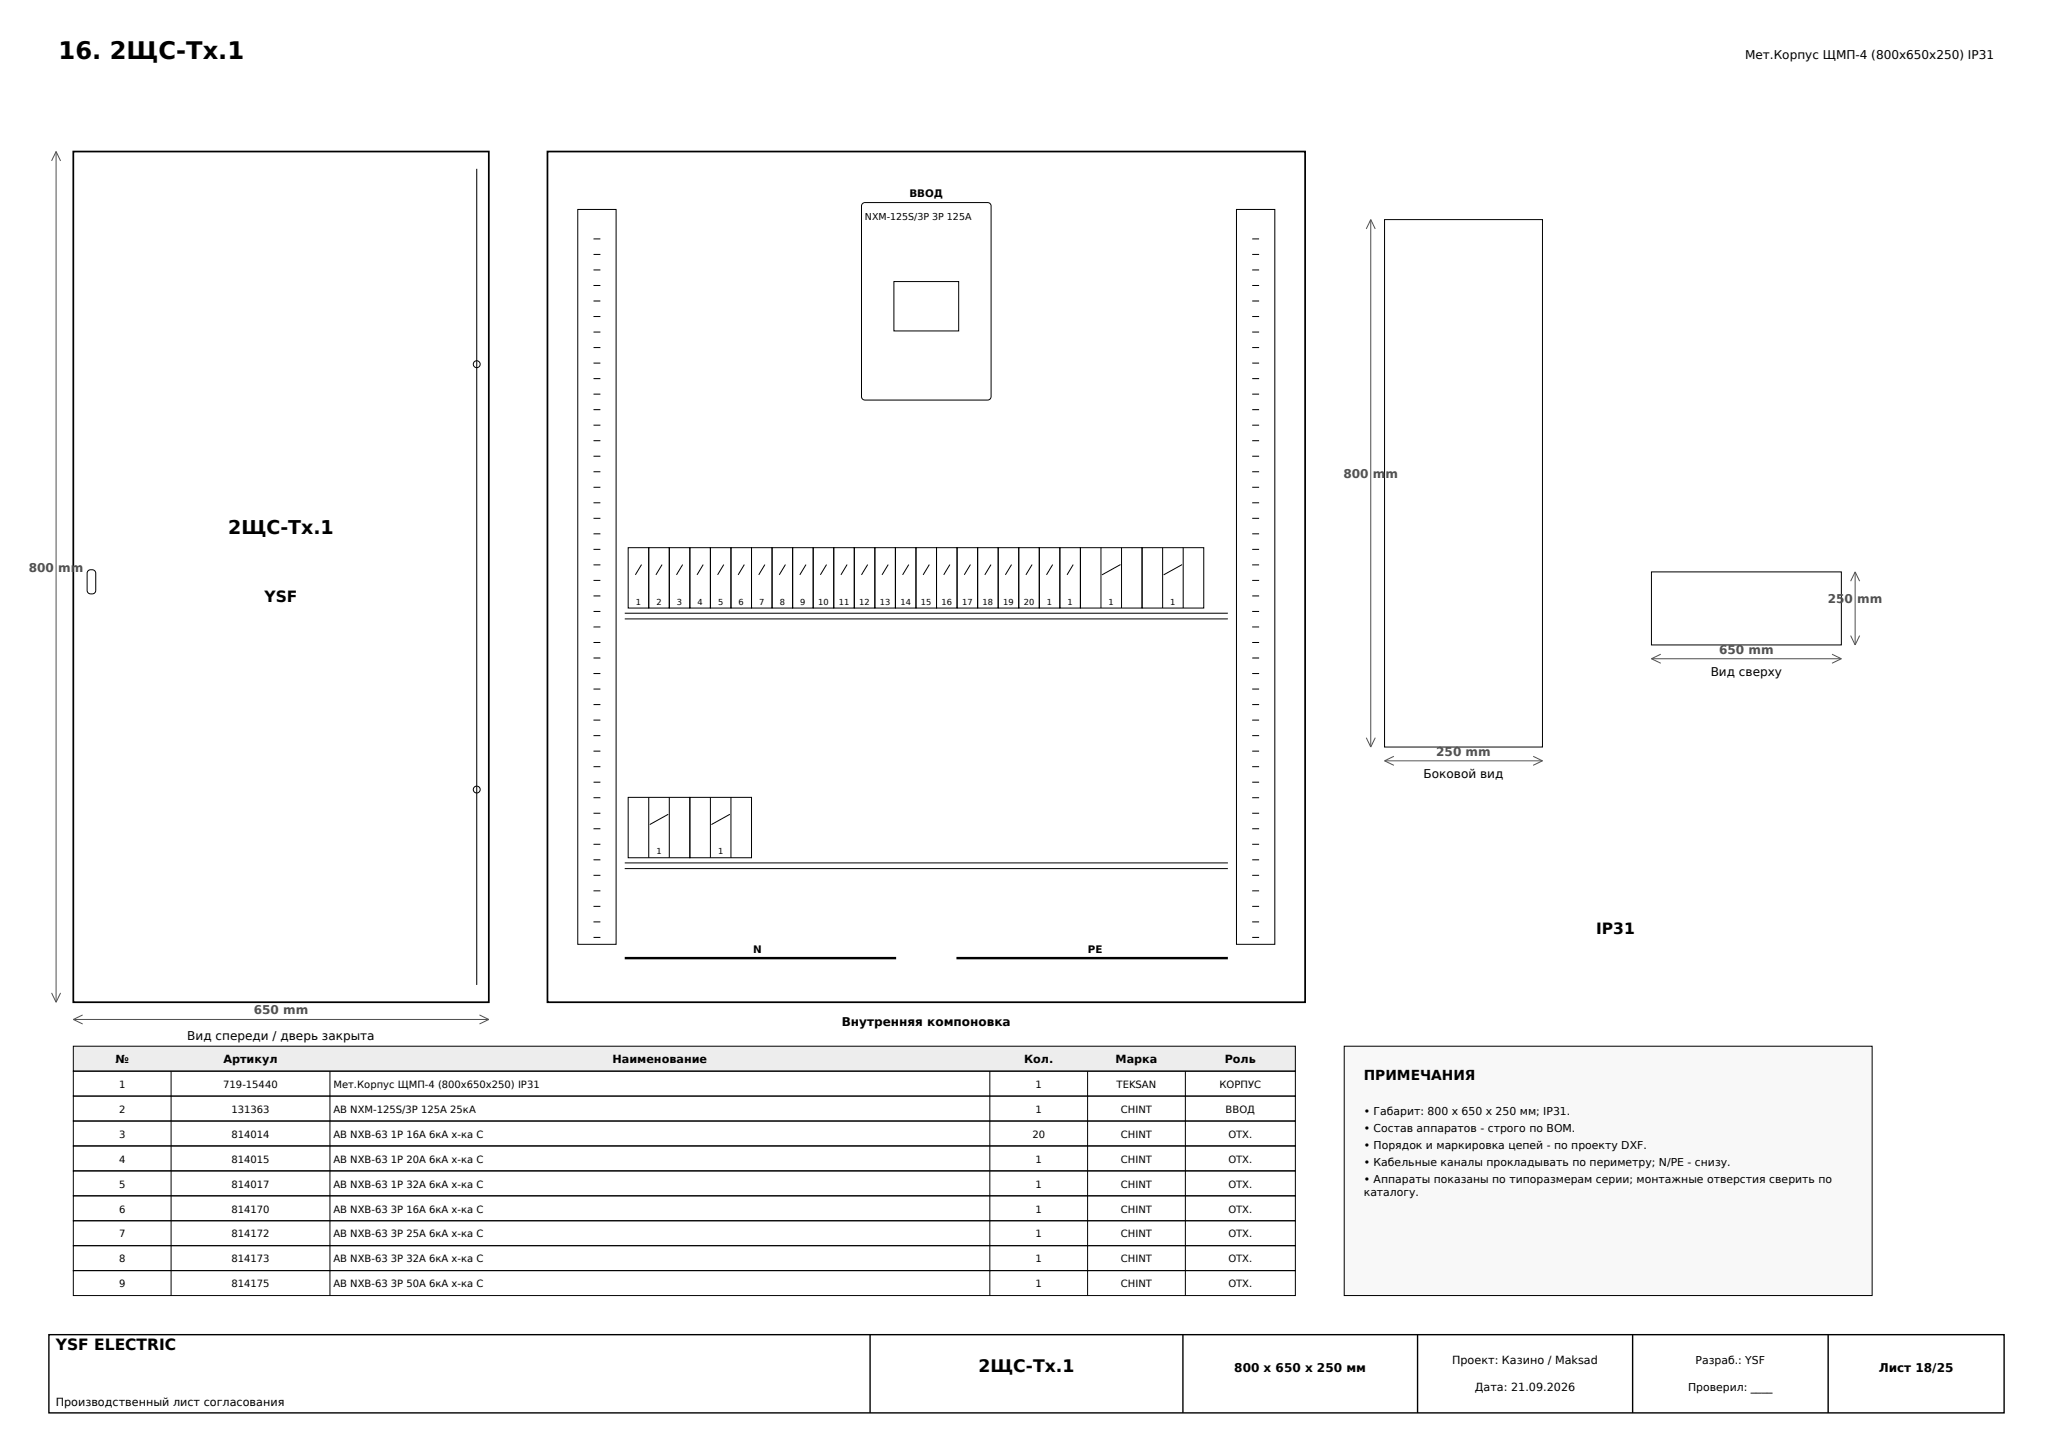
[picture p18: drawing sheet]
<svg xmlns="http://www.w3.org/2000/svg" width="420mm" height="297mm" viewBox="0 0 420 297" stroke-linecap="round" stroke-linejoin="round" font-family="sans-serif">
<defs><g id="words">
<text font-size="4.9" x="12" y="12">16. 2ЩС-Тх.1</text>
<text font-size="3.9" x="46.7" y="109.3">2ЩС-Тх.1</text>
<text font-size="3.5" x="200.2" y="280.7">2ЩС-Тх.1</text>
<g font-size="3.2">
<text x="54.1" y="123.2">YSF</text>
<text x="326.5" y="191.1">IP31</text>
<text x="11.4" y="276.2">YSF ELECTRIC</text>
</g>
<text font-size="2.8" x="279" y="221">ПРИМЕЧАНИЯ</text>
<g font-size="2.5">
<text x="357" y="12">Мет.Корпус ЩМП-4 (800x650x250) IP31</text>
<text x="350" y="138.3">Вид сверху</text>
<text x="291.2" y="159.2">Боковой вид</text>
<text x="172.2" y="209.9">Внутренняя компоновка</text>
<text x="38.3" y="212.8">Вид спереди / дверь закрыта</text>
<text x="252.5" y="280.7">800 x 650 x 250 мм</text>
<text x="384.3" y="280.7">Лист 18/25</text>
</g>
<g font-size="2.5" fill="#505050">
<text x="274.8" y="97.8">800 mm</text>
<text x="5.9" y="116.9">800 mm</text>
<text x="373.9" y="123.4">250 mm</text>
<text x="351.7" y="133.7">650 mm</text>
<text x="293.8" y="154.6">250 mm</text>
<text x="51.9" y="207.5">650 mm</text>
</g>
<g font-size="2.3">
<text x="36.6" y="215.9">Петли справа, открывание вправо</text>
<text x="23.6" y="217.5">№</text>
<text x="45.7" y="217.5">Артикул</text>
<text x="125.3" y="217.5">Наименование</text>
<text x="209.5" y="217.5">Кол.</text>
<text x="228.2" y="217.5">Марка</text>
<text x="250.6" y="217.5">Роль</text>
<text x="297.1" y="279.1">Проект: Казино / Maksad</text>
<text x="11.4" y="287.6">Производственный лист согласования</text>
<text x="301.7" y="284.5">Дата: 21.09.2026</text>
</g>
<g font-size="2.2">
<text x="279" y="228">• Габарит: 800 x 650 x 250 мм; IP31.</text>
<text x="279" y="231.5">• Состав аппаратов - строго по BOM.</text>
<text x="279" y="235">• Порядок и маркировка цепей - по проекту DXF.</text>
<text x="279" y="238.5">• Кабельные каналы прокладывать по периметру; N/PE - снизу.</text>
<text x="279" y="241.9">• Аппараты показаны по типоразмерам серии; монтажные отверстия сверить по</text>
<text x="279" y="244.7">каталогу.</text>
<text x="346.9" y="279.1">Разраб.: YSF</text>
<text x="345.4" y="284.5">Проверил: ____</text>
</g>
<g font-size="2.1">
<text x="186" y="40.4">ВВОД</text>
<text x="154.1" y="194.9">N</text>
<text x="222.5" y="194.9">PE</text>
</g>
<g font-size="2">
<text x="24.3" y="222.5">1</text>
<text x="24.3" y="227.6">2</text>
<text x="45.7" y="222.5">719-15440</text>
<text x="47.3" y="227.6">131363</text>
<text x="68.2" y="222.5">Мет.Корпус ЩМП-4 (800x650x250) IP31</text>
<text x="68.2" y="227.6">АВ NXM-125S/3Р 125A 25кА</text>
<text x="211.8" y="222.5">1</text>
<text x="211.8" y="227.6">1</text>
<text x="228.4" y="222.5">TEKSAN</text>
<text x="229.3" y="227.6">CHINT</text>
<text x="249.5" y="222.5">КОРПУС</text>
<text x="250.7" y="227.6">ВВОД</text>
<text x="24.3" y="232.7">3</text>
<text x="47.3" y="232.7">814014</text>
<text x="68.2" y="232.7">АВ NXB-63 1P 16A 6кА х-ка C</text>
<text x="211.2" y="232.7">20</text>
<text x="229.3" y="232.7">CHINT</text>
<text x="251.3" y="232.7">ОТХ.</text>
<text x="24.3" y="237.8">4</text>
<text x="47.3" y="237.8">814015</text>
<text x="68.2" y="237.8">АВ NXB-63 1P 20A 6кА х-ка C</text>
<text x="211.8" y="237.8">1</text>
<text x="229.3" y="237.8">CHINT</text>
<text x="251.3" y="237.8">ОТХ.</text>
<text x="24.3" y="242.9">5</text>
<text x="47.3" y="242.9">814017</text>
<text x="68.2" y="242.9">АВ NXB-63 1P 32A 6кА х-ка C</text>
<text x="211.8" y="242.9">1</text>
<text x="229.3" y="242.9">CHINT</text>
<text x="251.3" y="242.9">ОТХ.</text>
<text x="24.3" y="248">6</text>
<text x="47.3" y="248">814170</text>
<text x="68.2" y="248">АВ NXB-63 3P 16A 6кА х-ка C</text>
<text x="211.8" y="248">1</text>
<text x="229.3" y="248">CHINT</text>
<text x="251.3" y="248">ОТХ.</text>
<text x="24.3" y="253.1">7</text>
<text x="47.3" y="253.1">814172</text>
<text x="68.2" y="253.1">АВ NXB-63 3P 25A 6кА х-ка C</text>
<text x="211.8" y="253.1">1</text>
<text x="229.3" y="253.1">CHINT</text>
<text x="251.3" y="253.1">ОТХ.</text>
<text x="24.3" y="258.2">8</text>
<text x="24.3" y="263.3">9</text>
<text x="47.3" y="258.2">814173</text>
<text x="47.3" y="263.3">814175</text>
<text x="68.2" y="258.2">АВ NXB-63 3P 32A 6кА х-ка C</text>
<text x="68.2" y="263.3">АВ NXB-63 3P 50A 6кА х-ка C</text>
<text x="211.8" y="258.2">1</text>
<text x="211.8" y="263.3">1</text>
<text x="229.3" y="258.2">CHINT</text>
<text x="229.3" y="263.3">CHINT</text>
<text x="251.3" y="258.2">ОТХ.</text>
<text x="251.3" y="263.3">ОТХ.</text>
</g>
<text font-size="1.9" x="176.9" y="45">NXM-125S/3Р 3P 125A</text>
<g font-size="1.7">
<text x="130.1" y="123.7">1</text>
<text x="134.3" y="123.7">2</text>
<text x="138.5" y="123.7">3</text>
<text x="142.7" y="123.7">4</text>
<text x="146.9" y="123.7">5</text>
<text x="151.1" y="123.7">6</text>
<text x="155.3" y="123.7">7</text>
<text x="159.5" y="123.7">8</text>
<text x="163.7" y="123.7">9</text>
<text x="167.4" y="123.7">10</text>
<text x="171.6" y="123.7">11</text>
<text x="175.8" y="123.7">12</text>
<text x="180" y="123.7">13</text>
<text x="184.2" y="123.7">14</text>
<text x="188.4" y="123.7">15</text>
<text x="192.6" y="123.7">16</text>
<text x="196.8" y="123.7">17</text>
<text x="201" y="123.7">18</text>
<text x="205.2" y="123.7">19</text>
<text x="209.4" y="123.7">20</text>
<text x="214.2" y="123.7">1</text>
<text x="218.4" y="123.7">1</text>
<text x="226.8" y="123.7">1</text>
<text x="239.4" y="123.7">1</text>
<text x="134.3" y="174.7">1</text>
<text x="146.9" y="174.7">1</text>
</g>
</g></defs>
<path d="M15 31h85v174h-85zM112 31h155v174h-155z" fill="none" stroke="#000" stroke-width=".35"/>
<g fill="none" stroke="#000" stroke-width=".2">
<path d="M97.5 34.5v167M118.2 42.8h7.8v150.4h-7.8zM121.4 58.4h1.4M121.4 55.2h1.4M121.4 52h1.4M121.4 48.9h1.4M176.5 41.6l.4-.2h25.2a.71 .71 0 0 1 .7 .7v39a.71 .71 0 0 1-.7 .7h-25.2a.71 .71 0 0 1-.7-.7v-39zM182.9 57.6h13.2v10.1h-13.2zM253 42.8h7.8v150.4h-7.8zM256.2 58.4h1.4M256.2 55.2h1.4M256.2 52h1.4"/>
<path d="M256.2 48.9h1.4M283.3 44.9h32.3v107.9h-32.3zM121.4 77.4h1.4M121.4 74.3h1.4M121.4 71.1h1.4M121.4 67.9h1.4M121.4 64.7h1.4M121.4 61.6h1.4M256.2 77.4h1.4M256.2 74.3h1.4M256.2 71.1h1.4M256.2 67.9h1.4"/>
<path d="M256.2 64.7h1.4M256.2 61.6h1.4M121.4 99.7h1.4M121.4 96.5h1.4M121.4 93.3h1.4M121.4 90.1h1.4M121.4 87h1.4M121.4 83.8h1.4M121.4 80.6h1.4M256.2 99.7h1.4M256.2 96.5h1.4M256.2 93.3h1.4"/>
<path d="M256.2 90.1h1.4M256.2 87h1.4M256.2 83.8h1.4M256.2 80.6h1.4M18 116.7l.5-.2a.81 .81 0 0 1 1.1 .7v3.6a.9 .9 0 0 1-.9 .7 .9 .9 0 0 1-.9-.7v-3.6zM121.4 118.7h1.4M121.4 115.5h1.4M121.4 112.4h1.4M121.4 109.2h1.4M121.4 106h1.4M121.4 102.8h1.4M128.5 112h4.2v12.4h-4.2z"/>
<path d="M131.2 115.5l-1.2 2.1M132.7 112h4.2v12.4h-4.2zM135.5 115.5l-1.3 2.1M136.9 112h4.2v12.4h-4.2zM139.7 115.5l-1.3 2.1M141.1 112h4.2v12.4h-4.2zM143.9 115.5l-1.3 2.1M145.3 112h4.2v12.4h-4.2zM148.1 115.5l-1.3 2.1M149.5 112h4.2v12.4h-4.2zM152.3 115.5l-1.3 2.1M153.7 112h4.2v12.4h-4.2z"/>
<path d="M156.5 115.5l-1.3 2.1M157.9 112h4.3v12.4h-4.3zM160.7 115.5l-1.3 2.1M162.2 112h4.2v12.4h-4.2zM164.9 115.5l-1.3 2.1M166.4 112h4.2v12.4h-4.2zM169.1 115.5l-1.3 2.1M170.6 112h4.2v12.4h-4.2zM173.3 115.5l-1.3 2.1M174.8 112h4.2v12.4h-4.2zM177.5 115.5l-1.3 2.1M179 112h4.2v12.4h-4.2z"/>
<path d="M181.7 115.5l-1.3 2.1M183.2 112h4.2v12.4h-4.2zM185.9 115.5l-1.2 2.1M187.4 112h4.2v12.4h-4.2zM190.1 115.5l-1.2 2.1M191.6 112h4.2v12.4h-4.2zM194.3 115.5l-1.2 2.1M195.8 112h4.2v12.4h-4.2zM198.5 115.5l-1.2 2.1M200 112h4.2v12.4h-4.2zM202.7 115.5l-1.2 2.1M204.2 112h4.2v12.4h-4.2z"/>
<path d="M206.9 115.5l-1.2 2.1M208.4 112h4.2v12.4h-4.2zM211.1 115.5l-1.2 2.1M212.6 112h4.2v12.4h-4.2zM215.4 115.5l-1.3 2.1M216.8 112h4.2v12.4h-4.2zM219.6 115.5l-1.3 2.1M221 112h12.6v12.4h-12.6zM225.2 112v12.4M229.2 115.5l-3.8 2.1M229.4 112v12.4M233.6 112h12.7v12.4h-12.7z"/>
<path d="M237.9 112v12.4M241.8 115.5l-3.7 2.1M242.1 112v12.4M256.2 118.7h1.4M256.2 115.5h1.4M256.2 112.4h1.4M256.2 109.2h1.4M256.2 106h1.4M256.2 102.8h1.4M337.8 117h38.9v14.9h-38.9zM121.4 137.8h1.4M121.4 134.6h1.4"/>
<path d="M121.4 131.4h1.4M121.4 128.2h1.4M121.4 125.1h1.4M121.4 121.9h1.4M127.8 125.4h123.4M127.8 126.6h123.4M256.2 137.8h1.4M256.2 134.6h1.4M256.2 131.4h1.4M256.2 128.2h1.4M256.2 125.1h1.4M256.2 121.9h1.4"/>
<path d="M121.4 160h1.4M121.4 156.8h1.4M121.4 153.6h1.4M121.4 150.5h1.4M121.4 147.3h1.4M121.4 144.1h1.4M121.4 140.9h1.4M256.2 160h1.4M256.2 156.8h1.4M256.2 153.6h1.4M256.2 150.5h1.4M256.2 147.3h1.4"/>
<path d="M256.2 144.1h1.4M256.2 140.9h1.4M121.4 179h1.4M121.4 175.9h1.4M121.4 172.7h1.4M121.4 169.5h1.4M121.4 166.3h1.4M121.4 163.2h1.4M127.8 176.5h123.4M127.8 177.7h123.4M128.5 163.1h12.6v12.3h-12.6zM132.7 163.1v12.3"/>
<path d="M136.7 166.6l-3.8 2.1M136.9 163.1v12.3M141.1 163.1h12.6v12.3h-12.6zM145.3 163.1v12.3M149.3 166.6l-3.8 2.1M149.5 163.1v12.3M256.2 179h1.4M256.2 175.9h1.4M256.2 172.7h1.4M256.2 169.5h1.4M256.2 166.3h1.4M256.2 163.2h1.4"/>
<path d="M121.4 191.7h1.4M121.4 188.6h1.4M121.4 185.4h1.4M121.4 182.2h1.4M256.2 191.7h1.4M256.2 188.6h1.4M256.2 185.4h1.4M256.2 182.2h1.4"/>
<circle cx="97.5" cy="74.5" r=".71"/>
<circle cx="97.5" cy="161.5" r=".71"/>
</g>
<g fill="none" stroke="#505050" stroke-width=".2">
<path d="M11.5 31v174M11.5 31l-.9 1.9M11.5 31l.9 1.9M280.4 44.9v107.9M280.4 44.9l-.9 1.9M280.4 44.9l.9 1.9M379.5 117v14.9M379.5 117l-.9 1.9M379.5 117l.9 1.9M337.8 134.7h38.9M337.8 134.7l2 1M339.8 133.8l-2 .9"/>
<path d="M374.8 133.8l1.9 .9M376.7 134.7l-1.9 1M378.6 130l.9 1.9M380.4 130l-.9 1.9M279.5 150.9l.9 1.9M281.3 150.9l-.9 1.9M283.3 155.6h32.3M283.3 155.6l1.9 .9M285.2 154.7l-1.9 .9M313.7 154.7l1.9 .9M315.6 155.6l-1.9 .9M10.6 203.1l.9 1.9"/>
<path d="M12.4 203.1l-.9 1.9M15 208.5h85M15 208.5l1.9 .9M16.9 207.6l-1.9 .9M98.1 207.6l1.9 .9M100 208.5l-1.9 .9"/>
</g>
<path d="M127.8 196h55.5M195.7 196h55.5" fill="none" stroke="#000" stroke-width=".49"/>
<path d="M15 214h250v5.1h-250z" fill-rule="evenodd" fill="#e9eef3" stroke="#000" stroke-width=".2"/>
<g fill="none" stroke="#000" stroke-width=".2">
<path d="M15 219.1h250v5.1h-250zM35 219.1v45.9M67.5 219.1v45.9M202.5 219.1v45.9M222.5 219.1v45.9M242.5 219.1v45.9M15 224.2h250v5.1h-250zM15 229.3h250v5.1h-250zM15 234.4h250v5.1h-250zM15 239.5h250v5.1h-250zM15 244.6h250v5.1h-250zM15 249.7h250v5.1h-250z"/>
<path d="M15 254.8h250v5.1h-250zM15 259.9h250v5.1h-250z"/>
</g>
<path d="M275 214h108v51h-108z" fill-rule="evenodd" fill="#f7f8fa" stroke="#000" stroke-width=".2"/>
<path d="M10 273h400v16h-400zM178 273v16M242 273v16M290 273v16M334 273v16M374 273v16" fill="none" stroke="#000" stroke-width=".28"/>
<use href="#words"/>
</svg>
